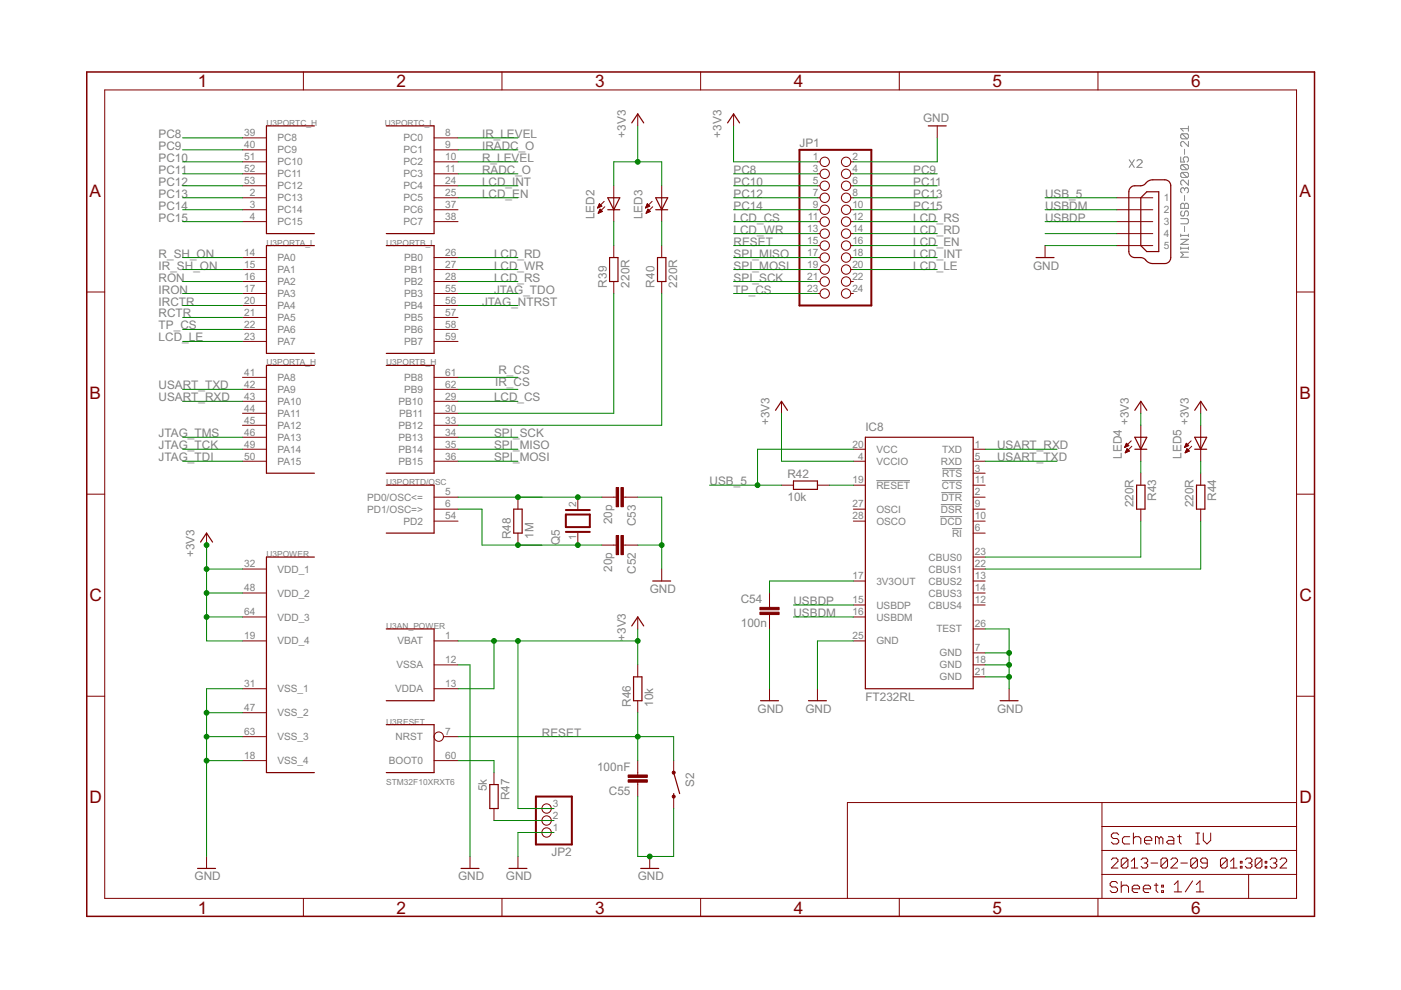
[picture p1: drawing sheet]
<svg xmlns="http://www.w3.org/2000/svg" width="297mm" height="210mm" viewBox="0 0 297 210" stroke-linecap="round" stroke-linejoin="round" font-family="sans-serif">
<defs><g id="words">
<g font-size="4.1" fill="#800000">
<text x="42" y="18.5">1</text>
<text x="84.1" y="18.5">2</text>
<text x="126.2" y="18.5">3</text>
<text x="168.3" y="18.5">4</text>
<text x="210.4" y="18.5">5</text>
<text x="252.5" y="18.5">6</text>
<text x="19" y="41.8">A</text>
<text x="275.5" y="41.8">A</text>
<text x="19" y="84.7">B</text>
<text x="275.5" y="84.7">B</text>
<text x="19" y="127.5">C</text>
<text x="275.5" y="127.5">C</text>
<text x="19" y="170.4">D</text>
<text x="275.5" y="170.4">D</text>
<text x="42" y="193.7">1</text>
<text x="84.1" y="193.7">2</text>
<text x="126.2" y="193.7">3</text>
<text x="168.3" y="193.7">4</text>
<text x="210.4" y="193.7">5</text>
<text x="252.5" y="193.7">6</text>
</g>
<g font-size="2.8" fill="#808080">
<text x="33.6" y="29.2">PC8</text>
<text x="102.2" y="29.2">IR_LEVEL</text>
<text x="132.7" y="29.2" transform="rotate(-90 132.7 29.2)">+3V3</text>
<text x="153" y="29.2" transform="rotate(-90 153 29.2)">+3V3</text>
<text x="195.7" y="25.9">GND</text>
<text x="33.6" y="31.8">PC9</text>
<text x="33.6" y="34.3">PC10</text>
<text x="102.2" y="34.3">R_LEVEL</text>
<text x="102.2" y="31.8">IRADC_O</text>
<text x="169.5" y="31.1">JP1</text>
<text x="33.6" y="36.8">PC11</text>
<text x="33.6" y="39.4">PC12</text>
<text x="33.6" y="41.9">PC13</text>
<text x="102.2" y="36.8">RADC_O</text>
<text x="102.2" y="41.9">LCD_EN</text>
<text x="102.2" y="39.4">LCD_INT</text>
<text x="155.5" y="36.8">PC8</text>
<text x="155.5" y="39.4">PC10</text>
<text x="155.5" y="41.9">PC12</text>
<text x="193.6" y="36.8">PC9</text>
<text x="193.6" y="39.4">PC11</text>
<text x="193.6" y="41.9">PC13</text>
<text x="221.6" y="41.9">USB_5</text>
<text x="33.6" y="44.5">PC14</text>
<text x="33.6" y="47">PC15</text>
<text x="126.1" y="46.5" transform="rotate(-90 126.1 46.5)">LED2</text>
<text x="136.2" y="46.5" transform="rotate(-90 136.2 46.5)">LED3</text>
<text x="155.5" y="44.5">PC14</text>
<text x="155.5" y="47">LCD_CS</text>
<text x="193.6" y="44.5">PC15</text>
<text x="193.6" y="47">LCD_RS</text>
<text x="221.6" y="44.5">USBDM</text>
<text x="221.6" y="47">USBDP</text>
<text x="155.5" y="49.5">LCD_WR</text>
<text x="155.5" y="52.1">RESET</text>
<text x="193.6" y="49.5">LCD_RD</text>
<text x="193.6" y="52.1">LCD_EN</text>
<text x="33.6" y="57.2">IR_SH_ON</text>
<text x="33.6" y="54.6">R_SH_ON</text>
<text x="33.6" y="59.7">RON</text>
<text x="104.7" y="59.7">LCD_RS</text>
<text x="104.7" y="57.2">LCD_WR</text>
<text x="104.7" y="54.6">LCD_RD</text>
<text x="155.5" y="59.7">SPI_SCK</text>
<text x="155.5" y="57.2">SPI_MOSI</text>
<text x="155.5" y="54.6">SPI_MISO</text>
<text x="193.6" y="54.6">LCD_INT</text>
<text x="193.6" y="57.2">LCD_LE</text>
<text x="219" y="57.2">GND</text>
<text x="33.6" y="64.8">IRCTR</text>
<text x="33.6" y="62.2">IRON</text>
<text x="102.2" y="64.8">JTAG_NTRST</text>
<text x="104.7" y="62.2">JTAG_TDO</text>
<text x="128.6" y="61" transform="rotate(-90 128.6 61)">R39</text>
<text x="133.4" y="61" transform="rotate(-90 133.4 61)">220R</text>
<text x="138.8" y="61" transform="rotate(-90 138.8 61)">R40</text>
<text x="143.6" y="61" transform="rotate(-90 143.6 61)">220R</text>
<text x="155.5" y="62.2">TP_CS</text>
<text x="33.6" y="67.3">RCTR</text>
<text x="33.6" y="69.9">TP_CS</text>
<text x="33.6" y="72.4">LCD_LE</text>
<text x="33.6" y="82.6">USART_TXD</text>
<text x="105" y="81.8">IR_CS</text>
<text x="105.7" y="79.3">R_CS</text>
<text x="33.6" y="85.1">USART_RXD</text>
<text x="104.7" y="85.1">LCD_CS</text>
<text x="33.6" y="92.7">JTAG_TMS</text>
<text x="33.6" y="95.2">JTAG_TCK</text>
<text x="104.7" y="92.7">SPI_SCK</text>
<text x="104.7" y="95.2">SPI_MISO</text>
<text x="163.2" y="90.2" transform="rotate(-90 163.2 90.2)">+3V3</text>
<text x="183.5" y="91.4">IC8</text>
<text x="211.4" y="95.2">USART_RXD</text>
<text x="239.3" y="90.2" transform="rotate(-90 239.3 90.2)">+3V3</text>
<text x="252" y="90.2" transform="rotate(-90 252 90.2)">+3V3</text>
<text x="33.6" y="97.8">JTAG_TDI</text>
<text x="104.7" y="97.8">SPI_MOSI</text>
<text x="167" y="101.4">R42</text>
<text x="211.4" y="97.8">USART_TXD</text>
<text x="237.8" y="97.3" transform="rotate(-90 237.8 97.3)">LED4</text>
<text x="250.5" y="97.3" transform="rotate(-90 250.5 97.3)">LED5</text>
<text x="150.5" y="102.9">USB_5</text>
<text x="167" y="106.2">10k</text>
<text x="240.4" y="107.6" transform="rotate(-90 240.4 107.6)">220R</text>
<text x="245.2" y="106.2" transform="rotate(-90 245.2 106.2)">R43</text>
<text x="253.1" y="107.6" transform="rotate(-90 253.1 107.6)">220R</text>
<text x="257.9" y="106.2" transform="rotate(-90 257.9 106.2)">R44</text>
<text x="129.8" y="111.1" transform="rotate(-90 129.8 111.1)">20p</text>
<text x="134.8" y="111.5" transform="rotate(-90 134.8 111.5)">C53</text>
<text x="41.3" y="118.1" transform="rotate(-90 41.3 118.1)">+3V3</text>
<text x="108.3" y="114.3" transform="rotate(-90 108.3 114.3)">R48</text>
<text x="113.1" y="114.3" transform="rotate(-90 113.1 114.3)">1M</text>
<text x="118.7" y="115.6" transform="rotate(-90 118.7 115.6)">Q5</text>
<text x="129.8" y="121.3" transform="rotate(-90 129.8 121.3)">20p</text>
<text x="134.8" y="121.7" transform="rotate(-90 134.8 121.7)">C52</text>
<text x="137.8" y="125.7">GND</text>
<text x="157.1" y="127.9">C54</text>
<text x="168.2" y="130.8">USBDM</text>
<text x="168.2" y="128.3">USBDP</text>
<text x="132.7" y="135.9" transform="rotate(-90 132.7 135.9)">+3V3</text>
<text x="157.1" y="133">100n</text>
<text x="133.7" y="149.8" transform="rotate(-90 133.7 149.8)">R46</text>
<text x="138.5" y="149.8" transform="rotate(-90 138.5 149.8)">10k</text>
<text x="183.5" y="148.6">FT232RL</text>
<text x="160.6" y="151.1">GND</text>
<text x="170.8" y="151.1">GND</text>
<text x="211.4" y="151.1">GND</text>
<text x="114.9" y="156.2">RESET</text>
<text x="103.2" y="167.7" transform="rotate(-90 103.2 167.7)">5k</text>
<text x="126.6" y="163.4">100nF</text>
<text x="147.2" y="166.9" transform="rotate(-90 147.2 166.9)">S2</text>
<text x="108" y="169.7" transform="rotate(-90 108 169.7)">R47</text>
<text x="129.1" y="168.5">C55</text>
<text x="116.9" y="181.5">JP2</text>
<text x="41.3" y="186.7">GND</text>
<text x="97.1" y="186.7">GND</text>
<text x="107.3" y="186.7">GND</text>
<text x="135.2" y="186.7">GND</text>
</g>
<g font-size="2.4" fill="#808080">
<text x="51.8" y="28.9">39</text>
<text x="58.8" y="30">PC8</text>
<text x="85.6" y="30">PC0</text>
<text x="94.4" y="28.9">8</text>
<text x="51.8" y="31.4">40</text>
<text x="51.8" y="33.9">51</text>
<text x="58.8" y="32.5">PC9</text>
<text x="58.8" y="35.1">PC10</text>
<text x="85.6" y="32.5">PC1</text>
<text x="85.6" y="35.1">PC2</text>
<text x="94.4" y="31.4">9</text>
<text x="94.4" y="33.9">10</text>
<text x="172.3" y="33.9">1</text>
<text x="180.7" y="33.9">2</text>
<text x="51.8" y="36.5">52</text>
<text x="51.8" y="39">53</text>
<text x="53" y="41.6">2</text>
<text x="58.8" y="37.6">PC11</text>
<text x="58.8" y="40.1">PC12</text>
<text x="85.6" y="37.6">PC3</text>
<text x="85.6" y="40.1">PC4</text>
<text x="94.4" y="36.5">11</text>
<text x="94.4" y="39">24</text>
<text x="94.4" y="41.6">25</text>
<text x="172.3" y="36.5">3</text>
<text x="172.3" y="39">5</text>
<text x="172.3" y="41.6">7</text>
<text x="180.7" y="36.5">4</text>
<text x="180.7" y="39">6</text>
<text x="180.7" y="41.6">8</text>
<text x="53" y="44.1">3</text>
<text x="53" y="46.6">4</text>
<text x="58.8" y="42.7">PC13</text>
<text x="58.8" y="45.2">PC14</text>
<text x="58.8" y="47.8">PC15</text>
<text x="85.6" y="42.7">PC5</text>
<text x="85.6" y="45.2">PC6</text>
<text x="85.6" y="47.8">PC7</text>
<text x="94.4" y="44.1">37</text>
<text x="94.4" y="46.6">38</text>
<text x="171.3" y="46.6">11</text>
<text x="172.3" y="44.1">9</text>
<text x="180.7" y="44.1">10</text>
<text x="180.7" y="46.6">12</text>
<text x="246.8" y="42.7">1</text>
<text x="246.8" y="45.2">2</text>
<text x="246.8" y="47.8">3</text>
<text x="171.1" y="49.2">13</text>
<text x="171.1" y="51.7">15</text>
<text x="180.7" y="49.2">14</text>
<text x="180.7" y="51.7">16</text>
<text x="246.8" y="50.3">4</text>
<text x="246.8" y="52.8">5</text>
<text x="51.8" y="54.3">14</text>
<text x="51.8" y="56.8">15</text>
<text x="51.8" y="59.3">16</text>
<text x="58.8" y="55.4">PA0</text>
<text x="58.8" y="57.9">PA1</text>
<text x="85.7" y="55.4">PB0</text>
<text x="85.7" y="57.9">PB1</text>
<text x="94.4" y="54.3">26</text>
<text x="94.4" y="56.8">27</text>
<text x="94.4" y="59.3">28</text>
<text x="171.1" y="54.3">17</text>
<text x="171.1" y="56.8">19</text>
<text x="171.1" y="59.3">21</text>
<text x="180.7" y="54.3">18</text>
<text x="180.7" y="56.8">20</text>
<text x="180.7" y="59.3">22</text>
<text x="51.8" y="61.9">17</text>
<text x="51.8" y="64.4">20</text>
<text x="58.8" y="60.5">PA2</text>
<text x="58.8" y="63">PA3</text>
<text x="58.8" y="65.5">PA4</text>
<text x="85.7" y="60.5">PB2</text>
<text x="85.7" y="63">PB3</text>
<text x="85.7" y="65.5">PB4</text>
<text x="94.4" y="61.9">55</text>
<text x="94.4" y="64.4">56</text>
<text x="171.1" y="61.9">23</text>
<text x="180.7" y="61.9">24</text>
<text x="51.8" y="67">21</text>
<text x="51.8" y="69.5">22</text>
<text x="58.8" y="68.1">PA5</text>
<text x="58.8" y="70.6">PA6</text>
<text x="85.7" y="68.1">PB5</text>
<text x="85.7" y="70.6">PB6</text>
<text x="94.4" y="67">57</text>
<text x="94.4" y="69.5">58</text>
<text x="51.8" y="72">23</text>
<text x="58.8" y="73.2">PA7</text>
<text x="85.7" y="73.2">PB7</text>
<text x="94.4" y="72">59</text>
<text x="51.8" y="79.7">41</text>
<text x="51.8" y="82.2">42</text>
<text x="58.8" y="80.8">PA8</text>
<text x="58.8" y="83.3">PA9</text>
<text x="85.7" y="80.8">PB8</text>
<text x="85.7" y="83.3">PB9</text>
<text x="94.4" y="79.7">61</text>
<text x="94.4" y="82.2">62</text>
<text x="51.8" y="84.7">43</text>
<text x="51.8" y="87.3">44</text>
<text x="51.8" y="89.8">45</text>
<text x="58.8" y="85.9">PA10</text>
<text x="58.8" y="88.4">PA11</text>
<text x="84.5" y="85.9">PB10</text>
<text x="84.6" y="88.4">PB11</text>
<text x="94.4" y="84.7">29</text>
<text x="94.4" y="87.3">30</text>
<text x="94.4" y="89.8">33</text>
<text x="51.8" y="92.4">46</text>
<text x="51.8" y="94.9">49</text>
<text x="58.8" y="90.9">PA12</text>
<text x="58.8" y="93.5">PA13</text>
<text x="84.5" y="90.9">PB12</text>
<text x="84.5" y="93.5">PB13</text>
<text x="94.4" y="92.4">34</text>
<text x="94.4" y="94.9">35</text>
<text x="180.7" y="94.9">20</text>
<text x="206.7" y="94.9">1</text>
<text x="51.8" y="97.4">50</text>
<text x="58.8" y="96">PA14</text>
<text x="58.8" y="98.6">PA15</text>
<text x="84.5" y="96">PB14</text>
<text x="84.5" y="98.6">PB15</text>
<text x="94.4" y="97.4">36</text>
<text x="181.9" y="97.4">4</text>
<text x="185.8" y="96">VCC</text>
<text x="185.8" y="98.6">VCCIO</text>
<text x="199.5" y="98.6">RXD</text>
<text x="199.7" y="96">TXD</text>
<text x="199.8" y="101.1">RTS</text>
<text x="206.7" y="97.4">5</text>
<text x="206.7" y="100">3</text>
<text x="77.8" y="106.2">PD0/OSC&lt;=</text>
<text x="94.4" y="105.1">5</text>
<text x="94.4" y="107.6">6</text>
<text x="122.2" y="107.6" transform="rotate(-90 122.2 107.6)">2</text>
<text x="180.7" y="107.6">27</text>
<text x="180.7" y="102.5">19</text>
<text x="185.8" y="103.6">RESET</text>
<text x="199.6" y="106.2">DTR</text>
<text x="199.7" y="103.6">CTS</text>
<text x="206.7" y="102.5">11</text>
<text x="206.7" y="105.1">2</text>
<text x="206.7" y="107.6">9</text>
<text x="77.8" y="108.7">PD1/OSC=&gt;</text>
<text x="85.6" y="111.2">PD2</text>
<text x="94.4" y="110.1">54</text>
<text x="180.7" y="110.1">28</text>
<text x="185.8" y="111.2">OSCO</text>
<text x="185.8" y="108.7">OSCI</text>
<text x="199.4" y="111.2">DCD</text>
<text x="199.5" y="108.7">DSR</text>
<text x="201.9" y="113.8">RI</text>
<text x="206.7" y="110.1">10</text>
<text x="206.7" y="112.7">6</text>
<text x="122.2" y="114.6" transform="rotate(-90 122.2 114.6)">1</text>
<text x="196.9" y="118.9">CBUS0</text>
<text x="206.7" y="117.7">23</text>
<text x="51.8" y="120.3">32</text>
<text x="51.8" y="125.4">48</text>
<text x="58.8" y="121.4">VDD_1</text>
<text x="180.7" y="122.8">17</text>
<text x="185.8" y="123.9">3V3OUT</text>
<text x="196.9" y="121.4">CBUS1</text>
<text x="196.9" y="123.9">CBUS2</text>
<text x="206.7" y="120.3">22</text>
<text x="206.7" y="122.8">13</text>
<text x="206.7" y="125.4">14</text>
<text x="51.8" y="130.4">64</text>
<text x="58.8" y="126.5">VDD_2</text>
<text x="58.8" y="131.6">VDD_3</text>
<text x="180.7" y="127.9">15</text>
<text x="180.7" y="130.4">16</text>
<text x="185.8" y="129">USBDP</text>
<text x="185.8" y="131.6">USBDM</text>
<text x="196.9" y="126.5">CBUS3</text>
<text x="196.9" y="129">CBUS4</text>
<text x="206.7" y="127.9">12</text>
<text x="51.8" y="135.5">19</text>
<text x="58.8" y="136.6">VDD_4</text>
<text x="84.3" y="136.6">VBAT</text>
<text x="94.4" y="135.5">1</text>
<text x="180.7" y="135.5">25</text>
<text x="185.8" y="136.6">GND</text>
<text x="198.5" y="134.1">TEST</text>
<text x="206.7" y="133">26</text>
<text x="84" y="141.7">VSSA</text>
<text x="94.4" y="140.6">12</text>
<text x="199.2" y="139.2">GND</text>
<text x="199.2" y="141.7">GND</text>
<text x="206.7" y="138.1">7</text>
<text x="206.7" y="140.6">18</text>
<text x="206.7" y="143.1">21</text>
<text x="51.8" y="145.7">31</text>
<text x="58.8" y="146.8">VSS_1</text>
<text x="83.8" y="146.8">VDDA</text>
<text x="94.4" y="145.7">13</text>
<text x="199.2" y="144.3">GND</text>
<text x="51.8" y="150.8">47</text>
<text x="51.8" y="155.8">63</text>
<text x="58.8" y="151.9">VSS_2</text>
<text x="94.4" y="155.8">7</text>
<text x="51.8" y="160.9">18</text>
<text x="58.8" y="157">VSS_3</text>
<text x="83.9" y="157">NRST</text>
<text x="94.4" y="160.9">60</text>
<text x="58.8" y="162">VSS_4</text>
<text x="82.4" y="162">BOOT0</text>
<text x="117.2" y="173.6">2</text>
<text x="117.2" y="171.1">3</text>
<text x="117.2" y="176.2">1</text>
</g>
<g font-size="2" fill="#808080">
<text x="56.5" y="26.7">U3PORTC_H</text>
<text x="81.6" y="26.7">U3PORTC_L</text>
<text x="56.5" y="52.1">U3PORTA_L</text>
<text x="81.9" y="52.1">U3PORTB_L</text>
<text x="56.5" y="77.5">U3PORTA_H</text>
<text x="81.9" y="77.5">U3PORTB_H</text>
<text x="81.9" y="102.9">U3PORTD/OSC</text>
<text x="56.5" y="118.1">U3POWER</text>
<text x="81.9" y="133.3">U3AN_POWER</text>
<text x="81.9" y="153.7">U3RESET</text>
<text x="81.9" y="166.4">STM32F10XRXT6</text>
</g>
</g></defs>
<g fill="#808080" stroke="#808080" stroke-width=".21">
<path d="M250.3 54.5h1.7z"/>
<path d="M250.3 54.5l.6-.5z"/>
<path d="M250.3 53.5l.6 .5z"/>
<path d="M250.3 53.5h1.7z"/>
<path d="M252 52.4v.5z"/>
<path d="M250.3 52.6h1.7z"/>
<path d="M250.3 52.4v.5z"/>
<path d="M250.3 51.8h1.7z"/>
<path d="M250.3 51.8l1.7-1.1z"/>
<path d="M250.3 50.7h1.7z"/>
<path d="M252 49.6v.6z"/>
<path d="M250.3 49.9h1.7z"/>
<path d="M250.3 49.6v.6z"/>
<path d="M251.1 48v1.1z"/>
<path d="M250.3 47.5h1.4z"/>
<path d="M251.7 47.5l.3-.3z"/>
<path d="M252 46.6v.6z"/>
<path d="M251.7 46.4l.3 .2z"/>
<path d="M250.3 46.4h1.4z"/>
<path d="M250.6 44.7l-.3 .3z"/>
<path d="M250.3 45v.6z"/>
<path d="M250.3 45.6l.3 .2z"/>
<path d="M250.6 45.8h.3z"/>
<path d="M250.9 45.8l.2-.2z"/>
<path d="M251.1 45v.6z"/>
<path d="M251.4 44.7l-.3 .3z"/>
<path d="M251.4 44.7h.3z"/>
<path d="M251.7 44.7l.3 .3z"/>
<path d="M252 45v.6z"/>
<path d="M251.7 45.8l.3-.2z"/>
<path d="M250.3 44.2h1.7z"/>
<path d="M250.3 43.4v.8z"/>
<path d="M250.3 43.4l.3-.3z"/>
<path d="M250.6 43.1h.3z"/>
<path d="M250.9 43.1l.2 .3z"/>
<path d="M251.4 43.1l-.3 .3z"/>
<path d="M251.4 43.1h.3z"/>
<path d="M251.7 43.1l.3 .3z"/>
<path d="M252 43.4v.8z"/>
<path d="M251.1 43.4v.8z"/>
<path d="M251.1 41.5v1z"/>
<path d="M250.3 40.6l.3 .3z"/>
<path d="M250.3 40.1v.5z"/>
<path d="M250.6 39.8l-.3 .3z"/>
<path d="M250.6 39.8h.3z"/>
<path d="M250.9 39.8l.2 .3z"/>
<path d="M251.1 40.1v.3z"/>
<path d="M251.1 40.1l.3-.3z"/>
<path d="M251.4 39.8h.3z"/>
<path d="M251.7 39.8l.3 .3z"/>
<path d="M252 40.1v.5z"/>
<path d="M251.7 40.9l.3-.3z"/>
<path d="M252 38.2v1.1z"/>
<path d="M250.9 38.2l1.1 1.1z"/>
<path d="M250.6 38.2h.3z"/>
<path d="M250.6 38.2l-.3 .3z"/>
<path d="M250.3 38.5v.5z"/>
<path d="M250.3 39l.3 .3z"/>
<path d="M250.6 37.6h1.1z"/>
<path d="M250.3 37.4l.3 .2z"/>
<path d="M250.3 36.8v.6z"/>
<path d="M250.3 36.8l.3-.2z"/>
<path d="M250.6 36.6h1.1z"/>
<path d="M251.7 36.6l.3 .2z"/>
<path d="M252 36.8v.6z"/>
<path d="M252 37.4l-.3 .2z"/>
<path d="M250.6 36.6l1.1 1z"/>
<path d="M250.6 36h1.1z"/>
<path d="M250.3 35.7l.3 .3z"/>
<path d="M250.3 35.2v.5z"/>
<path d="M250.3 35.2l.3-.3z"/>
<path d="M250.6 34.9h1.1z"/>
<path d="M251.7 34.9l.3 .3z"/>
<path d="M252 35.2v.5z"/>
<path d="M251.7 36l.3-.3z"/>
<path d="M250.6 34.9l1.1 1.1z"/>
<path d="M250.3 33.3v1.1z"/>
<path d="M250.3 34.4h.8z"/>
<path d="M250.9 33.8l.2 .6z"/>
<path d="M250.9 33.5v.3z"/>
<path d="M251.1 33.3l-.2 .2z"/>
<path d="M251.1 33.3h.6z"/>
<path d="M251.7 33.3l.3 .2z"/>
<path d="M252 33.5v.6z"/>
<path d="M252 34.1l-.3 .3z"/>
<path d="M251.1 31.6v1.1z"/>
<path d="M252 30v1.1z"/>
<path d="M250.9 30l1.1 1.1z"/>
<path d="M250.6 30h.3z"/>
<path d="M250.6 30l-.3 .3z"/>
<path d="M250.3 30.3v.5z"/>
<path d="M250.3 30.8l.3 .3z"/>
<path d="M250.6 29.4h1.1z"/>
<path d="M250.3 29.2l.3 .2z"/>
<path d="M250.3 28.6v.6z"/>
<path d="M250.6 28.4l-.3 .2z"/>
<path d="M250.6 28.4h1.1z"/>
<path d="M251.7 28.4l.3 .2z"/>
<path d="M252 28.6v.6z"/>
<path d="M252 29.2l-.3 .2z"/>
<path d="M250.6 28.4l1.1 1z"/>
<path d="M250.3 27.3l.6 .5z"/>
<path d="M250.3 27.3h1.7z"/>
<path d="M252 26.7v1.1z"/>
<path d="M199.7 99.4h4.3z"/>
<path d="M199.7 101.9h4.3z"/>
<path d="M199.6 104.4h4.4z"/>
<path d="M199.5 107h4.5z"/>
<path d="M199.3 109.5h4.7z"/>
<path d="M201.8 112.1h2.2z"/>
<path d="M185.8 101.9h7.1z"/>
<path d="M239.4 33.9l1.1 1.6z"/>
<path d="M240.5 33.9l-1.1 1.6z"/>
<path d="M241 35.5h1.1z"/>
<path d="M241 35.5l1.1-1.1z"/>
<path d="M242.1 34.1v.3z"/>
<path d="M241.9 33.9l.2 .2z"/>
<path d="M241.3 33.9h.6z"/>
<path d="M241.3 33.9l-.3 .2z"/>
</g>
<g fill="#800000" stroke="#800000" stroke-width=".21">
<path d="M274.9 185.4v5.1z"/>
<path d="M274.9 180.3v5.1z"/>
<path d="M274.9 175.2v5.1z"/>
<path d="M274.9 170.2v5z"/>
<path d="M179.7 170.2v20.3z"/>
<path d="M179.7 170.2h53.9z"/>
<path d="M233.6 170.2h41.3z"/>
<path d="M264.7 185.4v5.1z"/>
<path d="M264.7 185.4h10.2z"/>
<path d="M233.6 185.4h31.1z"/>
<path d="M233.6 185.4v5.1z"/>
<path d="M233.6 180.3v5.1z"/>
<path d="M233.6 180.3h41.3z"/>
<path d="M233.6 175.2v5.1z"/>
<path d="M233.6 175.2h41.3z"/>
<path d="M233.6 170.2v5z"/>
<path d="M236.8 176.6l.4 .4z"/>
<path d="M236 176.6h.8z"/>
<path d="M235.6 177l.4-.4z"/>
<path d="M235.6 177v.4z"/>
<path d="M235.6 177.4l.4 .4z"/>
<path d="M236 177.8h.8z"/>
<path d="M236.8 177.8l.4 .4z"/>
<path d="M237.2 178.2v.4z"/>
<path d="M236.8 178.9l.4-.3z"/>
<path d="M236 178.9h.8z"/>
<path d="M235.6 178.6l.4 .3z"/>
<path d="M238.4 177.4h1.1z"/>
<path d="M238.4 177.4l-.4 .4z"/>
<path d="M238 177.8v.8z"/>
<path d="M238 178.6l.4 .3z"/>
<path d="M238.4 178.9h1.1z"/>
<path d="M240.3 176.6v2.3z"/>
<path d="M240.3 177.8l.4-.4z"/>
<path d="M240.7 177.4h.8z"/>
<path d="M241.5 177.4l.4 .4z"/>
<path d="M241.9 177.8v1.1z"/>
<path d="M243 178.9h.8z"/>
<path d="M242.7 178.6l.3 .3z"/>
<path d="M242.7 177.8v.8z"/>
<path d="M242.7 177.8l.3-.4z"/>
<path d="M243 177.4h.8z"/>
<path d="M243.8 177.4l.4 .4z"/>
<path d="M244.2 177.8v.4z"/>
<path d="M242.7 178.2h1.5z"/>
<path d="M245 177.4v1.5z"/>
<path d="M245 177.4h.4z"/>
<path d="M245.4 177.4l.4 .4z"/>
<path d="M245.8 177.8v1.1z"/>
<path d="M245.8 177.8l.3-.4z"/>
<path d="M246.1 177.4l.4 .4z"/>
<path d="M246.5 177.8v1.1z"/>
<path d="M247.7 177.4h.8z"/>
<path d="M248.5 177.4l.4 .4z"/>
<path d="M248.9 177.8v1.1z"/>
<path d="M247.7 178.9h1.2z"/>
<path d="M247.3 178.6l.4 .3z"/>
<path d="M247.3 178.6l.4-.4z"/>
<path d="M247.7 178.2h1.2z"/>
<path d="M250.1 177v1.6z"/>
<path d="M250.1 178.6l.3 .3z"/>
<path d="M249.7 177.4h.7z"/>
<path d="M253.6 178.9h.7z"/>
<path d="M254 176.6v2.3z"/>
<path d="M253.6 176.6h.7z"/>
<path d="M255.1 176.6v1.6z"/>
<path d="M255.1 178.2l.8 .7z"/>
<path d="M255.9 178.9l.8-.7z"/>
<path d="M256.7 176.6v1.6z"/>
<path d="M235.6 184h1.4z"/>
<path d="M237 182.6l-1.4 1.4z"/>
<path d="M237 182.3v.3z"/>
<path d="M236.7 181.9l.3 .4z"/>
<path d="M236 181.9h.7z"/>
<path d="M236 181.9l-.4 .4z"/>
<path d="M237.7 182.3v1.4z"/>
<path d="M237.7 182.3l.4-.4z"/>
<path d="M238.1 181.9h.7z"/>
<path d="M238.8 181.9l.3 .4z"/>
<path d="M239.1 182.3v1.4z"/>
<path d="M239.1 183.7l-.3 .3z"/>
<path d="M238.1 184h.7z"/>
<path d="M237.7 183.7l.4 .3z"/>
<path d="M237.7 183.7l1.4-1.4z"/>
<path d="M239.8 182.6l.7-.7z"/>
<path d="M240.5 181.9v2.1z"/>
<path d="M239.8 184h1.4z"/>
<path d="M241.9 182.3l.4-.4z"/>
<path d="M242.3 181.9h.7z"/>
<path d="M243 181.9l.3 .4z"/>
<path d="M243.3 182.3v.3z"/>
<path d="M243.3 182.6l-.3 .4z"/>
<path d="M242.6 183h.4z"/>
<path d="M243 183l.3 .3z"/>
<path d="M243.3 183.3v.4z"/>
<path d="M243.3 183.7l-.3 .3z"/>
<path d="M242.3 184h.7z"/>
<path d="M241.9 183.7l.4 .3z"/>
<path d="M244 183h1.4z"/>
<path d="M246.1 182.3v1.4z"/>
<path d="M246.5 181.9l-.4 .4z"/>
<path d="M246.5 181.9h.7z"/>
<path d="M247.2 181.9l.3 .4z"/>
<path d="M247.5 182.3v1.4z"/>
<path d="M247.5 183.7l-.3 .3z"/>
<path d="M246.5 184h.7z"/>
<path d="M246.1 183.7l.4 .3z"/>
<path d="M246.1 183.7l1.4-1.4z"/>
<path d="M248.2 184h1.5z"/>
<path d="M248.2 184l1.5-1.4z"/>
<path d="M249.7 182.3v.3z"/>
<path d="M249.3 181.9l.4 .4z"/>
<path d="M248.6 181.9h.7z"/>
<path d="M248.6 181.9l-.4 .4z"/>
<path d="M250.4 183h1.4z"/>
<path d="M252.5 182.3v1.4z"/>
<path d="M252.5 182.3l.3-.4z"/>
<path d="M252.8 181.9h.7z"/>
<path d="M253.5 181.9l.4 .4z"/>
<path d="M253.9 182.3v1.4z"/>
<path d="M253.9 183.7l-.4 .3z"/>
<path d="M252.8 184h.7z"/>
<path d="M252.5 183.7l.3 .3z"/>
<path d="M252.5 183.7l1.4-1.4z"/>
<path d="M254.6 183.7l.3 .3z"/>
<path d="M254.9 184h.7z"/>
<path d="M255.6 184l.4-.3z"/>
<path d="M256 182.3v1.4z"/>
<path d="M255.6 181.9l.4 .4z"/>
<path d="M254.9 181.9h.7z"/>
<path d="M254.9 181.9l-.3 .4z"/>
<path d="M254.6 182.3v.3z"/>
<path d="M254.6 182.6l.3 .4z"/>
<path d="M254.9 183h1.1z"/>
<path d="M258.8 182.3v1.4z"/>
<path d="M258.8 182.3l.3-.4z"/>
<path d="M259.1 181.9h.7z"/>
<path d="M259.8 181.9l.4 .4z"/>
<path d="M260.2 182.3v1.4z"/>
<path d="M260.2 183.7l-.4 .3z"/>
<path d="M259.1 184h.7z"/>
<path d="M258.8 183.7l.3 .3z"/>
<path d="M258.8 183.7l1.4-1.4z"/>
<path d="M260.9 182.6l.7-.7z"/>
<path d="M261.6 181.9v2.1z"/>
<path d="M260.9 184h1.4z"/>
<path d="M263 182.6h.3z"/>
<path d="M263.3 182.6v.4z"/>
<path d="M263 183h.3z"/>
<path d="M263 182.6v.4z"/>
<path d="M263 183.7h.3z"/>
<path d="M263.3 183.7v.3z"/>
<path d="M263 184h.3z"/>
<path d="M263 183.7v.3z"/>
<path d="M264 182.3l.4-.4z"/>
<path d="M264.4 181.9h.7z"/>
<path d="M265.1 181.9l.3 .4z"/>
<path d="M265.4 182.3v.3z"/>
<path d="M265.4 182.6l-.3 .4z"/>
<path d="M264.7 183h.4z"/>
<path d="M265.1 183l.3 .3z"/>
<path d="M265.4 183.3v.4z"/>
<path d="M265.4 183.7l-.3 .3z"/>
<path d="M264.4 184h.7z"/>
<path d="M264 183.7l.4 .3z"/>
<path d="M266.1 182.3v1.4z"/>
<path d="M266.1 182.3l.4-.4z"/>
<path d="M266.5 181.9h.7z"/>
<path d="M267.2 181.9l.3 .4z"/>
<path d="M267.5 182.3v1.4z"/>
<path d="M267.5 183.7l-.3 .3z"/>
<path d="M266.5 184h.7z"/>
<path d="M266.1 183.7l.4 .3z"/>
<path d="M266.1 183.7l1.4-1.4z"/>
<path d="M268.2 182.6h.4z"/>
<path d="M268.6 182.6v.4z"/>
<path d="M268.2 183h.4z"/>
<path d="M268.2 182.6v.4z"/>
<path d="M268.2 183.7h.4z"/>
<path d="M268.6 183.7v.3z"/>
<path d="M268.2 184h.4z"/>
<path d="M268.2 183.7v.3z"/>
<path d="M269.6 181.9l-.3 .4z"/>
<path d="M269.6 181.9h.7z"/>
<path d="M270.3 181.9l.4 .4z"/>
<path d="M270.7 182.3v.3z"/>
<path d="M270.7 182.6l-.4 .4z"/>
<path d="M270 183h.3z"/>
<path d="M270.3 183l.4 .3z"/>
<path d="M270.7 183.3v.4z"/>
<path d="M270.7 183.7l-.4 .3z"/>
<path d="M269.6 184h.7z"/>
<path d="M269.3 183.7l.3 .3z"/>
<path d="M271.4 184h1.4z"/>
<path d="M272.8 182.6l-1.4 1.4z"/>
<path d="M272.8 182.3v.3z"/>
<path d="M272.5 181.9l.3 .4z"/>
<path d="M271.8 181.9h.7z"/>
<path d="M271.8 181.9l-.4 .4z"/>
<path d="M249 187.6l.7-.8z"/>
<path d="M249.7 186.8v2.3z"/>
<path d="M249 189.1h1.5z"/>
<path d="M252.9 186.8l-1.6 2.3z"/>
<path d="M253.6 187.6l.8-.8z"/>
<path d="M254.4 186.8v2.3z"/>
<path d="M253.6 189.1h1.6z"/>
<path d="M236.6 186.9l.3 .4z"/>
<path d="M235.8 186.9h.8z"/>
<path d="M235.4 187.3l.4-.4z"/>
<path d="M235.4 187.3v.4z"/>
<path d="M235.4 187.7l.4 .4z"/>
<path d="M235.8 188.1h.8z"/>
<path d="M236.6 188.1l.3 .3z"/>
<path d="M236.9 188.4v.4z"/>
<path d="M236.9 188.8l-.3 .4z"/>
<path d="M235.8 189.2h.8z"/>
<path d="M235.4 188.8l.4 .4z"/>
<path d="M237.7 186.9v2.3z"/>
<path d="M237.7 188.1l.4-.4z"/>
<path d="M238.1 187.7h.8z"/>
<path d="M238.9 187.7l.4 .4z"/>
<path d="M239.3 188.1v1.1z"/>
<path d="M240.5 189.2h.7z"/>
<path d="M240.1 188.8l.4 .4z"/>
<path d="M240.1 188.1v.7z"/>
<path d="M240.1 188.1l.4-.4z"/>
<path d="M240.5 187.7h.7z"/>
<path d="M241.2 187.7l.4 .4z"/>
<path d="M241.6 188.1v.3z"/>
<path d="M240.1 188.4h1.5z"/>
<path d="M242.8 189.2h.8z"/>
<path d="M242.4 188.8l.4 .4z"/>
<path d="M242.4 188.1v.7z"/>
<path d="M242.4 188.1l.4-.4z"/>
<path d="M242.8 187.7h.8z"/>
<path d="M243.6 187.7l.3 .4z"/>
<path d="M243.9 188.1v.3z"/>
<path d="M242.4 188.4h1.5z"/>
<path d="M245.1 187.3v1.5z"/>
<path d="M245.1 188.8l.4 .4z"/>
<path d="M244.7 187.7h.8z"/>
<path d="M246.3 187.7h.4z"/>
<path d="M246.7 187.7v.4z"/>
<path d="M246.3 188.1h.4z"/>
<path d="M246.3 187.7v.4z"/>
<path d="M246.3 188.8h.4z"/>
<path d="M246.7 188.8v.4z"/>
<path d="M246.3 189.2h.4z"/>
<path d="M246.3 188.8v.4z"/>
<path d="M22.2 19.1v171.4z"/>
<path d="M18.4 61.9h3.8z"/>
<path d="M18.4 104.8h3.8z"/>
<path d="M18.4 147.6h3.8z"/>
<path d="M22.2 190.5h252.7z"/>
<path d="M64.3 190.5v3.8z"/>
<path d="M106.4 190.5v3.8z"/>
<path d="M148.5 190.5v3.8z"/>
<path d="M190.7 190.5v3.8z"/>
<path d="M232.8 190.5v3.8z"/>
<path d="M274.9 19.1v171.4z"/>
<path d="M274.9 61.9h3.8z"/>
<path d="M274.9 104.8h3.8z"/>
<path d="M274.9 147.6h3.8z"/>
<path d="M22.2 19.1h252.7z"/>
<path d="M64.3 15.3v3.8z"/>
<path d="M106.4 15.3v3.8z"/>
<path d="M148.5 15.3v3.8z"/>
<path d="M190.7 15.3v3.8z"/>
<path d="M232.8 15.3v3.8z"/>
<path d="M51.4 54.6h5.1z"/>
<path d="M51.4 57.1h5.1z"/>
<path d="M51.4 59.7h5.1z"/>
<path d="M51.4 62.2h5.1z"/>
<path d="M51.4 64.8h5.1z"/>
<path d="M51.4 67.3h5.1z"/>
<path d="M51.4 69.8h5.1z"/>
<path d="M51.4 72.4h5.1z"/>
<path d="M51.4 80h5.1z"/>
<path d="M51.4 82.5h5.1z"/>
<path d="M51.4 85.1h5.1z"/>
<path d="M51.4 87.6h5.1z"/>
<path d="M51.4 90.2h5.1z"/>
<path d="M51.4 92.7h5.1z"/>
<path d="M51.4 95.2h5.1z"/>
<path d="M51.4 97.8h5.1z"/>
<path d="M92 54.6h5.1z"/>
<path d="M92 57.1h5.1z"/>
<path d="M92 59.7h5.1z"/>
<path d="M92 62.2h5.1z"/>
<path d="M92 64.8h5.1z"/>
<path d="M92 67.3h5.1z"/>
<path d="M92 69.8h5.1z"/>
<path d="M92 72.4h5.1z"/>
<path d="M92 80h5.1z"/>
<path d="M92 82.5h5.1z"/>
<path d="M92 85.1h5.1z"/>
<path d="M92 87.6h5.1z"/>
<path d="M92 90.2h5.1z"/>
<path d="M92 92.7h5.1z"/>
<path d="M92 95.2h5.1z"/>
<path d="M92 97.8h5.1z"/>
<path d="M92 29.2h5.1z"/>
<path d="M92 31.8h5.1z"/>
<path d="M92 34.3h5.1z"/>
<path d="M92 36.9h5.1z"/>
<path d="M92 39.4h5.1z"/>
<path d="M92 41.9h5.1z"/>
<path d="M92 44.5h5.1z"/>
<path d="M92 47h5.1z"/>
<path d="M51.4 41.9h5.1z"/>
<path d="M51.4 44.5h5.1z"/>
<path d="M51.4 47h5.1z"/>
<path d="M51.4 29.2h5.1z"/>
<path d="M51.4 31.8h5.1z"/>
<path d="M51.4 34.3h5.1z"/>
<path d="M51.4 36.9h5.1z"/>
<path d="M51.4 39.4h5.1z"/>
<path d="M51.4 120.6h5.1z"/>
<path d="M51.4 125.7h5.1z"/>
<path d="M51.4 130.8h5.1z"/>
<path d="M51.4 146h5.1z"/>
<path d="M51.4 151.1h5.1z"/>
<path d="M51.4 156.2h5.1z"/>
<path d="M51.4 135.9h5.1z"/>
<path d="M51.4 161.3h5.1z"/>
<path d="M92 105.4h5.1z"/>
<path d="M92 107.9h5.1z"/>
<path d="M92 110.5h5.1z"/>
<path d="M92 135.9h5.1z"/>
<path d="M92 141h5.1z"/>
<path d="M92 146h5.1z"/>
<path d="M94 156.2h3.1z"/>
<path d="M92 161.3h5.1z"/>
<path d="M43.8 113v2.6z"/>
<path d="M135.2 141v2.5z"/>
<path d="M135.2 148.6v2.5z"/>
<path d="M135.2 166.3v2.6z"/>
<path d="M135.2 161.3v2.5z"/>
<path d="M135.2 165.8v.5z"/>
<path d="M135.2 163.8v.5z"/>
<path d="M142.8 161.3v2.5z"/>
<path d="M142.8 168.9v2.5z"/>
<path d="M135.2 130.8v2.5z"/>
<path d="M122.5 105.4v2.5z"/>
<path d="M122.5 113v2.6z"/>
<path d="M132.7 105.4h2.5z"/>
<path d="M127.6 105.4h2.5z"/>
<path d="M132.2 105.4h.5z"/>
<path d="M130.1 105.4h.5z"/>
<path d="M132.7 115.6h2.5z"/>
<path d="M127.6 115.6h2.5z"/>
<path d="M132.2 115.6h.5z"/>
<path d="M130.1 115.6h.5z"/>
<path d="M104.7 171.4v2.6z"/>
<path d="M104.7 163.8v2.5z"/>
<path d="M180.9 95.2h2.6z"/>
<path d="M180.9 123.2h2.6z"/>
<path d="M180.9 128.3h2.6z"/>
<path d="M180.9 130.8h2.6z"/>
<path d="M180.9 110.5h2.6z"/>
<path d="M180.9 107.9h2.6z"/>
<path d="M206.3 138.4h2.6z"/>
<path d="M206.3 95.2h2.6z"/>
<path d="M206.3 97.8h2.6z"/>
<path d="M206.3 100.3h2.6z"/>
<path d="M206.3 102.9h2.6z"/>
<path d="M206.3 105.4h2.6z"/>
<path d="M206.3 107.9h2.6z"/>
<path d="M206.3 110.5h2.6z"/>
<path d="M206.3 113h2.6z"/>
<path d="M206.3 118.1h2.6z"/>
<path d="M206.3 120.6h2.6z"/>
<path d="M206.3 123.2h2.6z"/>
<path d="M206.3 125.7h2.6z"/>
<path d="M206.3 128.3h2.6z"/>
<path d="M180.9 97.8h2.6z"/>
<path d="M180.9 102.9h2.6z"/>
<path d="M180.9 135.9h2.6z"/>
<path d="M206.3 141h2.6z"/>
<path d="M206.3 133.3h2.6z"/>
<path d="M206.3 143.5h2.6z"/>
<path d="M165.7 85.1v2.5z"/>
<path d="M173.3 102.9h2.6z"/>
<path d="M165.7 102.9h2.5z"/>
<path d="M163.2 125.7v2.6z"/>
<path d="M163.2 130.8v2.5z"/>
<path d="M163.2 128.3v.5z"/>
<path d="M163.2 130.3v.5z"/>
<path d="M241.9 95.2v2.6z"/>
<path d="M241.9 90.2v2.5z"/>
<path d="M241.9 92.7v2.5z"/>
<path d="M239.8 93.5l-1.4 1.4z"/>
<path d="M240 94.6l-1.4 1.4z"/>
<path d="M238.8 94l-.4 .9z"/>
<path d="M238.8 94l.5 .5z"/>
<path d="M238.4 94.9l.9-.4z"/>
<path d="M238.5 94.7h.4z"/>
<path d="M238.6 94.6h.5z"/>
<path d="M238.6 94.4h.7z"/>
<path d="M238.7 94.3h.5z"/>
<path d="M238.7 94.2h.4z"/>
<path d="M238.8 94.1h.2z"/>
<path d="M239 95.1l-.4 .9z"/>
<path d="M239 95.1l.5 .5z"/>
<path d="M238.6 96l.9-.4z"/>
<path d="M238.6 95.9h.2z"/>
<path d="M238.7 95.8h.4z"/>
<path d="M238.7 95.7h.7z"/>
<path d="M238.8 95.5h.6z"/>
<path d="M238.8 95.4h.4z"/>
<path d="M238.9 95.3h.2z"/>
<path d="M254.6 95.2v2.6z"/>
<path d="M254.6 90.2v2.5z"/>
<path d="M254.6 92.7v2.5z"/>
<path d="M252.5 93.5l-1.4 1.4z"/>
<path d="M252.7 94.6l-1.4 1.4z"/>
<path d="M251.5 94l-.4 .9z"/>
<path d="M251.5 94l.5 .5z"/>
<path d="M251.1 94.9l.9-.4z"/>
<path d="M251.2 94.7h.4z"/>
<path d="M251.3 94.6h.5z"/>
<path d="M251.3 94.4h.7z"/>
<path d="M251.4 94.3h.5z"/>
<path d="M251.4 94.2h.4z"/>
<path d="M251.5 94.1h.2z"/>
<path d="M251.7 95.1l-.4 .9z"/>
<path d="M251.7 95.1l.5 .5z"/>
<path d="M251.3 96l.9-.4z"/>
<path d="M251.3 95.9h.2z"/>
<path d="M251.4 95.8h.4z"/>
<path d="M251.4 95.7h.7z"/>
<path d="M251.5 95.5h.6z"/>
<path d="M251.5 95.4h.4z"/>
<path d="M251.6 95.3h.2z"/>
<path d="M241.9 85.1v2.5z"/>
<path d="M254.6 85.1v2.5z"/>
<path d="M241.9 107.9v2.6z"/>
<path d="M241.9 100.3v2.6z"/>
<path d="M254.6 107.9v2.6z"/>
<path d="M254.6 100.3v2.6z"/>
<path d="M236.8 41.9h7.6z"/>
<path d="M236.8 44.5h7.6z"/>
<path d="M236.8 47h7.6z"/>
<path d="M236.8 49.5h7.6z"/>
<path d="M236.8 52.1h7.6z"/>
<path d="M173.3 34.3h.6z"/>
<path d="M180.4 34.3h.5z"/>
<path d="M173.3 36.9h.6z"/>
<path d="M180.4 36.9h.5z"/>
<path d="M173.3 39.4h.6z"/>
<path d="M180.4 39.4h.5z"/>
<path d="M173.3 41.9h.6z"/>
<path d="M180.4 41.9h.5z"/>
<path d="M173.3 44.5h.6z"/>
<path d="M180.4 44.5h.5z"/>
<path d="M173.3 47h.6z"/>
<path d="M180.4 47h.5z"/>
<path d="M173.3 49.5h.6z"/>
<path d="M180.4 49.5h.5z"/>
<path d="M173.3 52.1h.6z"/>
<path d="M180.4 52.1h.5z"/>
<path d="M173.3 54.6h.6z"/>
<path d="M180.4 54.6h.5z"/>
<path d="M173.3 57.1h.6z"/>
<path d="M180.4 57.1h.5z"/>
<path d="M173.3 59.7h.6z"/>
<path d="M180.4 59.7h.5z"/>
<path d="M173.3 62.2h.6z"/>
<path d="M180.4 62.2h.5z"/>
<path d="M155.5 24.2v2.5z"/>
<path d="M198.7 26.7v2.5z"/>
<path d="M214 146v2.6z"/>
<path d="M163.2 146v2.6z"/>
<path d="M99.7 181.6v2.5z"/>
<path d="M43.8 181.6v2.5z"/>
<path d="M140.3 120.6v2.6z"/>
<path d="M137.8 181.6v2.5z"/>
<path d="M109.8 181.6v2.5z"/>
<path d="M221.6 52.1v2.5z"/>
<path d="M173.3 146v2.6z"/>
<path d="M116.9 176.5h.5z"/>
<path d="M116.9 174h.5z"/>
<path d="M116.9 171.4h.5z"/>
<path d="M140.3 52.1v2.5z"/>
<path d="M140.3 59.7v2.5z"/>
<path d="M130.1 52.1v2.5z"/>
<path d="M130.1 59.7v2.5z"/>
<path d="M130.1 44.5v2.5z"/>
<path d="M130.1 39.4v2.5z"/>
<path d="M130.1 41.9v2.6z"/>
<path d="M128.1 42.7l-1.4 1.4z"/>
<path d="M126.8 45.2l1.4-1.4z"/>
<path d="M127.1 43.2l-.4 .9z"/>
<path d="M127.1 43.2l.5 .5z"/>
<path d="M126.7 44.1l.9-.4z"/>
<path d="M126.8 43.9h.2z"/>
<path d="M126.8 43.8h.5z"/>
<path d="M126.9 43.7h.7z"/>
<path d="M126.9 43.6h.6z"/>
<path d="M127 43.5h.4z"/>
<path d="M127 43.3h.2z"/>
<path d="M127.2 44.3l-.4 .9z"/>
<path d="M127.2 44.3l.5 .5z"/>
<path d="M126.8 45.2l.9-.4z"/>
<path d="M126.9 45.1h.1z"/>
<path d="M126.9 45h.4z"/>
<path d="M127 44.9h.6z"/>
<path d="M127 44.8h.7z"/>
<path d="M127.1 44.7h.4z"/>
<path d="M127.1 44.5h.3z"/>
<path d="M140.3 44.5v2.5z"/>
<path d="M140.3 39.4v2.5z"/>
<path d="M140.3 41.9v2.6z"/>
<path d="M138.3 42.7l-1.4 1.4z"/>
<path d="M137 45.2l1.4-1.4z"/>
<path d="M137.2 43.2l-.3 .9z"/>
<path d="M137.2 43.2l.6 .5z"/>
<path d="M136.9 44.1l.9-.4z"/>
<path d="M136.9 43.9h.3z"/>
<path d="M137 43.8h.5z"/>
<path d="M137 43.7h.8z"/>
<path d="M137.1 43.6h.5z"/>
<path d="M137.1 43.5h.4z"/>
<path d="M137.2 43.3h.2z"/>
<path d="M137.4 44.3l-.4 .9z"/>
<path d="M137.4 44.3l.5 .5z"/>
<path d="M137 45.2l.9-.4z"/>
<path d="M137 45.1h.2z"/>
<path d="M137.1 45h.4z"/>
<path d="M137.1 44.9h.7z"/>
<path d="M137.2 44.8h.6z"/>
<path d="M137.2 44.7h.5z"/>
<path d="M137.3 44.5h.3z"/>
<path d="M135.2 24.2v2.5z"/>
<path d="M109.8 105.4v2.5z"/>
<path d="M109.8 113v2.6z"/>
<circle cx="142.8" cy="163.8" r=".32"/>
<circle cx="142.8" cy="168.9" r=".32"/>
</g>
<g fill="#800000" stroke="#800000" stroke-width=".32">
<path d="M18.4 15.3v179z"/>
<path d="M18.4 194.3h260.3z"/>
<path d="M278.7 15.3v179z"/>
<path d="M18.4 15.3h260.3z"/>
</g>
<g fill="#800000" stroke="#800000" stroke-width=".25">
<path d="M56.5 52.1h10.2z"/>
<path d="M56.5 52.1v22.8z"/>
<path d="M56.5 74.9h10.2z"/>
<path d="M56.5 77.5h10.2z"/>
<path d="M56.5 77.5v22.8z"/>
<path d="M56.5 100.3h10.2z"/>
<path d="M81.9 52.1h10.1z"/>
<path d="M92 52.1v22.8z"/>
<path d="M81.9 74.9h10.1z"/>
<path d="M81.9 77.5h10.1z"/>
<path d="M92 77.5v22.8z"/>
<path d="M81.9 100.3h10.1z"/>
<path d="M81.9 26.7h10.1z"/>
<path d="M92 26.7v22.8z"/>
<path d="M81.9 49.5h10.1z"/>
<path d="M56.5 26.7h10.2z"/>
<path d="M56.5 26.7v22.8z"/>
<path d="M56.5 49.5h10.2z"/>
<path d="M56.5 118.1h10.2z"/>
<path d="M56.5 163.8h10.2z"/>
<path d="M56.5 118.1v45.7z"/>
<path d="M81.9 102.9h10.1z"/>
<path d="M92 102.9v10.1z"/>
<path d="M81.9 113h10.1z"/>
<path d="M81.9 133.3h10.1z"/>
<path d="M92 133.3v15.3z"/>
<path d="M81.9 148.6h10.1z"/>
<path d="M81.9 153.6h10.1z"/>
<path d="M92 153.6v10.2z"/>
<path d="M81.9 163.8h10.1z"/>
<path d="M43.8 113l1.3 1.9z"/>
<path d="M43.8 113l-1.3 1.9z"/>
<path d="M136.1 143.5v5.1z"/>
<path d="M134.3 143.5v5.1z"/>
<path d="M134.3 143.5h1.8z"/>
<path d="M134.3 148.6h1.8z"/>
<path d="M142.8 168.3v.6z"/>
<path d="M142.8 163.8l1.3 4.5z"/>
<path d="M135.2 130.8l1.3 1.9z"/>
<path d="M135.2 130.8l-1.3 1.9z"/>
<path d="M103.8 166.3v5.1z"/>
<path d="M105.6 166.3v5.1z"/>
<path d="M103.8 171.4h1.8z"/>
<path d="M103.8 166.3h1.8z"/>
<path d="M183.5 92.7h22.8z"/>
<path d="M206.3 92.7v53.3z"/>
<path d="M183.5 146h22.8z"/>
<path d="M183.5 92.7v53.3z"/>
<path d="M165.7 85.1l1.3 1.9z"/>
<path d="M165.7 85.1l-1.3 1.9z"/>
<path d="M168.2 103.8h5.1z"/>
<path d="M168.2 102h5.1z"/>
<path d="M173.3 102v1.8z"/>
<path d="M168.2 102v1.8z"/>
<path d="M243.1 92.7l-1.2 2.5z"/>
<path d="M240.6 92.7l1.3 2.5z"/>
<path d="M241.9 95.2h1.2z"/>
<path d="M240.6 95.2h1.3z"/>
<path d="M241.9 92.7h1.2z"/>
<path d="M240.6 92.7h1.3z"/>
<path d="M255.8 92.7l-1.2 2.5z"/>
<path d="M253.3 92.7l1.3 2.5z"/>
<path d="M254.6 95.2h1.2z"/>
<path d="M253.3 95.2h1.3z"/>
<path d="M254.6 92.7h1.2z"/>
<path d="M253.3 92.7h1.3z"/>
<path d="M241.9 85.1l1.2 1.9z"/>
<path d="M241.9 85.1l-1.3 1.9z"/>
<path d="M254.6 85.1l1.2 1.9z"/>
<path d="M254.6 85.1l-1.3 1.9z"/>
<path d="M241 102.9v5z"/>
<path d="M242.8 102.9v5z"/>
<path d="M241 107.9h1.8z"/>
<path d="M241 102.9h1.8z"/>
<path d="M253.7 102.9v5z"/>
<path d="M255.5 102.9v5z"/>
<path d="M253.7 107.9h1.8z"/>
<path d="M253.7 102.9h1.8z"/>
<path d="M239.3 40.7v12.6z"/>
<path d="M240.6 54.6h1.3z"/>
<path d="M244.4 55.9h2.6z"/>
<path d="M248.2 39.4v15.2z"/>
<path d="M240.6 39.4h1.3z"/>
<path d="M244.4 38.1h2.6z"/>
<path d="M241.9 41.9v10.2z"/>
<path d="M241.9 52.1l1.2 1.2z"/>
<path d="M243.1 53.3h2.6z"/>
<path d="M245.7 40.7v12.6z"/>
<path d="M243.1 40.7h2.6z"/>
<path d="M243.1 40.7l-1.2 1.2z"/>
<path d="M155.5 24.2l1.3 1.9z"/>
<path d="M155.5 24.2l-1.2 1.9z"/>
<path d="M196.8 26.7h3.8z"/>
<path d="M212 148.6h3.9z"/>
<path d="M161.2 148.6h3.9z"/>
<path d="M97.7 184.1h3.9z"/>
<path d="M41.9 184.1h3.8z"/>
<path d="M138.4 123.2h3.8z"/>
<path d="M135.8 184.1h3.9z"/>
<path d="M107.9 184.1h3.8z"/>
<path d="M219.7 54.6h3.8z"/>
<path d="M171.4 148.6h3.8z"/>
<path d="M141.2 54.6v5.1z"/>
<path d="M139.4 54.6v5.1z"/>
<path d="M139.4 54.6h1.8z"/>
<path d="M139.4 59.7h1.8z"/>
<path d="M131 54.6v5.1z"/>
<path d="M129.2 54.6v5.1z"/>
<path d="M129.2 54.6h1.8z"/>
<path d="M129.2 59.7h1.8z"/>
<path d="M131.4 41.9l-1.3 2.6z"/>
<path d="M128.9 41.9l1.2 2.6z"/>
<path d="M130.1 44.5h1.3z"/>
<path d="M128.9 44.5h1.2z"/>
<path d="M130.1 41.9h1.3z"/>
<path d="M128.9 41.9h1.2z"/>
<path d="M141.6 41.9l-1.3 2.6z"/>
<path d="M139 41.9l1.3 2.6z"/>
<path d="M140.3 44.5h1.3z"/>
<path d="M139 44.5h1.3z"/>
<path d="M140.3 41.9h1.3z"/>
<path d="M139 41.9h1.3z"/>
<path d="M135.2 24.2l1.3 1.9z"/>
<path d="M135.2 24.2l-1.3 1.9z"/>
<path d="M110.7 107.9v5.1z"/>
<path d="M108.9 107.9v5.1z"/>
<path d="M108.9 107.9h1.8z"/>
<path d="M108.9 113h1.8z"/>
</g>
<g fill="none" stroke="#800000" stroke-width=".21">
<circle cx="174.9" cy="39.4" r=".99"/>
<circle cx="174.9" cy="36.9" r=".99"/>
<circle cx="174.9" cy="34.3" r=".99"/>
<circle cx="179.4" cy="36.9" r=".99"/>
<circle cx="179.4" cy="39.4" r=".99"/>
<circle cx="179.4" cy="34.3" r=".99"/>
<circle cx="174.9" cy="49.5" r=".99"/>
<circle cx="174.9" cy="44.5" r=".99"/>
<circle cx="174.9" cy="52.1" r=".99"/>
<circle cx="174.9" cy="57.2" r=".99"/>
<circle cx="174.9" cy="41.9" r=".99"/>
<circle cx="174.9" cy="59.7" r=".99"/>
<circle cx="174.9" cy="54.6" r=".99"/>
<circle cx="174.9" cy="47" r=".99"/>
<circle cx="179.4" cy="41.9" r=".99"/>
<circle cx="179.4" cy="47" r=".99"/>
<circle cx="179.4" cy="54.6" r=".99"/>
<circle cx="179.4" cy="44.5" r=".99"/>
<circle cx="179.4" cy="49.5" r=".99"/>
<circle cx="179.4" cy="52.1" r=".99"/>
<circle cx="179.4" cy="57.2" r=".99"/>
<circle cx="179.4" cy="59.7" r=".99"/>
<circle cx="174.9" cy="62.2" r=".99"/>
<circle cx="179.4" cy="62.2" r=".99"/>
<circle cx="93" cy="156.2" r=".99"/>
<circle cx="115.9" cy="176.5" r=".99"/>
<circle cx="115.9" cy="174" r=".99"/>
<circle cx="115.9" cy="171.4" r=".99"/>
</g>
<g fill="#800000" stroke="#800000" stroke-width=".21">
<path d="M133.2 164.3h4v.5h-4z"/>
<path d="M133.2 165.3h4v.5h-4z"/>
<path d="M130.6 103.4h.5v4h-.5z"/>
<path d="M131.7 103.4h.5v4h-.5z"/>
<path d="M130.6 113.5h.5v4.1h-.5z"/>
<path d="M131.7 113.5h.5v4.1h-.5z"/>
<path d="M161.1 129.8h4.1v.5h-4.1z"/>
<path d="M161.1 128.8h4.1v.5h-4.1z"/>
</g>
<g fill="#800000" stroke="#800000" stroke-width=".42">
<path d="M120 109.1v2.7z"/>
<path d="M120 109.1h5.1z"/>
<path d="M125.1 109.1v2.7z"/>
<path d="M120 111.8h5.1z"/>
<path d="M120 108.1h5.1z"/>
<path d="M120 112.8h5.1z"/>
<path d="M169.5 64.8h15.2z"/>
<path d="M184.7 31.8v33z"/>
<path d="M169.5 31.8h15.2z"/>
<path d="M169.5 31.8v33z"/>
<path d="M113.6 168.9h7.6z"/>
<path d="M113.6 168.9v10.1z"/>
<path d="M113.6 179h7.6z"/>
<path d="M121.2 168.9v10.1z"/>
</g>
<path d="M240.6 39.4l-.8 .3-.3 .4-.2 .6M244.4 38.1l-1 .3-.7 .7-.8 .3M247 38.1l.8 .3 .3 .4 .1 .6M239.3 53.3l.2 .6 .3 .4 .8 .3M241.9 54.6l.8 .3 .7 .7 1 .3M248.2 54.6l-.1 .6-.3 .4-.8 .3" fill="none" stroke="#800000" stroke-width=".25"/>
<g fill="#008000" stroke="#008000" stroke-width=".21">
<path d="M43.8 120.6h7.6z"/>
<path d="M43.8 115.6v10.1z"/>
<path d="M43.8 125.7v5.1z"/>
<path d="M43.8 130.8v5.1z"/>
<path d="M43.8 135.9h7.6z"/>
<path d="M43.8 130.8h7.6z"/>
<path d="M43.8 115.6v5z"/>
<path d="M43.8 125.7h7.6z"/>
<path d="M165.7 97.8h15.2z"/>
<path d="M165.7 87.6v10.2z"/>
<path d="M241.9 87.6v2.6z"/>
<path d="M254.6 87.6v2.6z"/>
<path d="M135.2 135.9v5.1z"/>
<path d="M97.1 135.9h7.6z"/>
<path d="M97.1 146h7.6z"/>
<path d="M104.7 135.9v10.1z"/>
<path d="M104.7 135.9h5.1z"/>
<path d="M109.8 135.9h25.4z"/>
<path d="M135.2 133.3v2.6z"/>
<path d="M109.8 135.9v35.5z"/>
<path d="M109.8 171.4h7.6z"/>
<path d="M38.7 64.8h12.7z"/>
<path d="M38.7 67.3h12.7z"/>
<path d="M38.7 57.1h12.7z"/>
<path d="M38.7 54.6h12.7z"/>
<path d="M38.7 59.7h12.7z"/>
<path d="M38.7 62.2h12.7z"/>
<path d="M97.1 29.2h12.7z"/>
<path d="M97.1 34.3h12.7z"/>
<path d="M97.1 31.8h12.7z"/>
<path d="M97.1 36.9h12.7z"/>
<path d="M97.1 82.5h12.7z"/>
<path d="M97.1 92.7h12.7z"/>
<path d="M155.5 59.7h17.8z"/>
<path d="M97.1 97.8h12.7z"/>
<path d="M155.5 57.1h17.8z"/>
<path d="M97.1 80h12.7z"/>
<path d="M97.1 105.4h12.7z"/>
<path d="M109.8 105.4h12.7z"/>
<path d="M122.5 105.4h5.1z"/>
<path d="M109.8 105.4h5.1z"/>
<path d="M97.1 107.9h5.1z"/>
<path d="M102.2 107.9v7.7z"/>
<path d="M102.2 115.6h7.6z"/>
<path d="M109.8 115.6h12.7z"/>
<path d="M122.5 115.6h5.1z"/>
<path d="M109.8 115.6h5.1z"/>
<path d="M175.9 102.9h5z"/>
<path d="M163.2 123.2h17.7z"/>
<path d="M163.2 123.2v2.5z"/>
<path d="M38.7 82.5h12.7z"/>
<path d="M208.9 97.8h15.2z"/>
<path d="M38.7 85.1h12.7z"/>
<path d="M208.9 95.2h15.2z"/>
<path d="M241.9 97.8v2.5z"/>
<path d="M254.6 97.8v2.5z"/>
<path d="M208.9 118.1h33z"/>
<path d="M241.9 110.5v7.6z"/>
<path d="M208.9 120.6h45.7z"/>
<path d="M254.6 110.5v10.1z"/>
<path d="M221.6 44.5h15.2z"/>
<path d="M168.2 130.8h12.7z"/>
<path d="M221.6 47h15.2z"/>
<path d="M168.2 128.3h12.7z"/>
<path d="M38.7 29.2h12.7z"/>
<path d="M155.5 36.9h17.8z"/>
<path d="M38.7 31.8h12.7z"/>
<path d="M180.9 36.9h17.8z"/>
<path d="M38.7 34.3h12.7z"/>
<path d="M155.5 39.4h17.8z"/>
<path d="M38.7 36.9h12.7z"/>
<path d="M180.9 39.4h17.8z"/>
<path d="M38.7 39.4h12.7z"/>
<path d="M155.5 41.9h17.8z"/>
<path d="M38.7 41.9h12.7z"/>
<path d="M180.9 41.9h17.8z"/>
<path d="M38.7 44.5h12.7z"/>
<path d="M155.5 44.5h17.8z"/>
<path d="M38.7 47h12.7z"/>
<path d="M180.9 44.5h17.8z"/>
<path d="M97.1 62.2h12.7z"/>
<path d="M97.1 64.8h12.7z"/>
<path d="M97.1 95.2h12.7z"/>
<path d="M155.5 54.6h17.8z"/>
<path d="M155.5 47h17.8z"/>
<path d="M97.1 85.1h12.7z"/>
<path d="M180.9 47h17.8z"/>
<path d="M97.1 59.7h12.7z"/>
<path d="M155.5 49.5h17.8z"/>
<path d="M97.1 57.1h12.7z"/>
<path d="M180.9 49.5h17.8z"/>
<path d="M97.1 54.6h12.7z"/>
<path d="M155.5 52.1h17.8z"/>
<path d="M97.1 156.2h38.1z"/>
<path d="M135.2 151.1v5.1z"/>
<path d="M135.2 156.2v5.1z"/>
<path d="M135.2 156.2h7.6z"/>
<path d="M142.8 156.2v5.1z"/>
<path d="M180.9 52.1h17.8z"/>
<path d="M97.1 41.9h12.7z"/>
<path d="M180.9 54.6h17.8z"/>
<path d="M97.1 39.4h12.7z"/>
<path d="M180.9 57.1h17.8z"/>
<path d="M38.7 72.4h12.7z"/>
<path d="M155.5 62.2h17.8z"/>
<path d="M38.7 69.8h12.7z"/>
<path d="M38.7 92.7h12.7z"/>
<path d="M38.7 95.2h12.7z"/>
<path d="M38.7 97.8h12.7z"/>
<path d="M180.9 34.3h17.8z"/>
<path d="M198.7 29.2v5.1z"/>
<path d="M208.9 133.3h5.1z"/>
<path d="M214 133.3v5.1z"/>
<path d="M214 138.4v2.6z"/>
<path d="M214 141v2.5z"/>
<path d="M214 143.5v2.5z"/>
<path d="M208.9 138.4h5.1z"/>
<path d="M208.9 141h5.1z"/>
<path d="M208.9 143.5h5.1z"/>
<path d="M163.2 133.3v12.7z"/>
<path d="M99.7 141v40.6z"/>
<path d="M97.1 141h2.6z"/>
<path d="M43.8 146h7.6z"/>
<path d="M43.8 146v5.1z"/>
<path d="M43.8 151.1v5.1z"/>
<path d="M43.8 156.2v5.1z"/>
<path d="M43.8 161.3h7.6z"/>
<path d="M43.8 156.2h7.6z"/>
<path d="M43.8 151.1h7.6z"/>
<path d="M43.8 161.3v20.3z"/>
<path d="M135.2 168.9v12.7z"/>
<path d="M142.8 171.4v10.2z"/>
<path d="M137.8 181.6h5z"/>
<path d="M135.2 181.6h2.6z"/>
<path d="M221.6 52.1h15.2z"/>
<path d="M173.3 135.9h7.6z"/>
<path d="M173.3 135.9v10.1z"/>
<path d="M109.8 176.5v5.1z"/>
<path d="M109.8 176.5h7.6z"/>
<path d="M135.2 105.4h5.1z"/>
<path d="M140.3 105.4v10.2z"/>
<path d="M140.3 115.6v5z"/>
<path d="M135.2 115.6h5.1z"/>
<path d="M97.1 161.3h7.6z"/>
<path d="M104.7 161.3v2.5z"/>
<path d="M104.7 174h12.7z"/>
<path d="M97.1 87.6h33z"/>
<path d="M130.1 62.2v25.4z"/>
<path d="M97.1 90.2h43.2z"/>
<path d="M140.3 62.2v28z"/>
<path d="M130.1 47v5.1z"/>
<path d="M140.3 47v5.1z"/>
<path d="M221.6 49.5h15.2z"/>
<path d="M221.6 41.9h15.2z"/>
<path d="M160.6 102.9h5.1z"/>
<path d="M150.5 102.9h10.1z"/>
<path d="M160.6 95.2h20.3z"/>
<path d="M160.6 95.2v7.7z"/>
<path d="M140.3 34.3v5.1z"/>
<path d="M130.1 34.3v5.1z"/>
<path d="M130.1 34.3h5.1z"/>
<path d="M135.2 34.3h5.1z"/>
<path d="M135.2 26.7v7.6z"/>
<path d="M155.5 26.7v7.6z"/>
<path d="M155.5 34.3h17.8z"/>
<circle cx="43.8" cy="130.8" r=".51"/>
<circle cx="43.8" cy="115.6" r=".51"/>
<circle cx="43.8" cy="120.6" r=".51"/>
<circle cx="43.8" cy="125.7" r=".51"/>
<circle cx="104.7" cy="135.9" r=".51"/>
<circle cx="135.2" cy="135.9" r=".51"/>
<circle cx="109.8" cy="135.9" r=".51"/>
<circle cx="109.8" cy="105.4" r=".51"/>
<circle cx="122.5" cy="105.4" r=".51"/>
<circle cx="122.5" cy="115.6" r=".51"/>
<circle cx="109.8" cy="115.6" r=".51"/>
<circle cx="135.2" cy="156.2" r=".51"/>
<circle cx="214" cy="138.4" r=".51"/>
<circle cx="214" cy="141" r=".51"/>
<circle cx="214" cy="143.5" r=".51"/>
<circle cx="43.8" cy="156.2" r=".51"/>
<circle cx="43.8" cy="151.1" r=".51"/>
<circle cx="43.8" cy="161.3" r=".51"/>
<circle cx="137.8" cy="181.6" r=".51"/>
<circle cx="140.3" cy="115.6" r=".51"/>
<circle cx="160.6" cy="102.9" r=".51"/>
<circle cx="135.2" cy="34.3" r=".51"/>
</g>
<use href="#words"/>
</svg>
